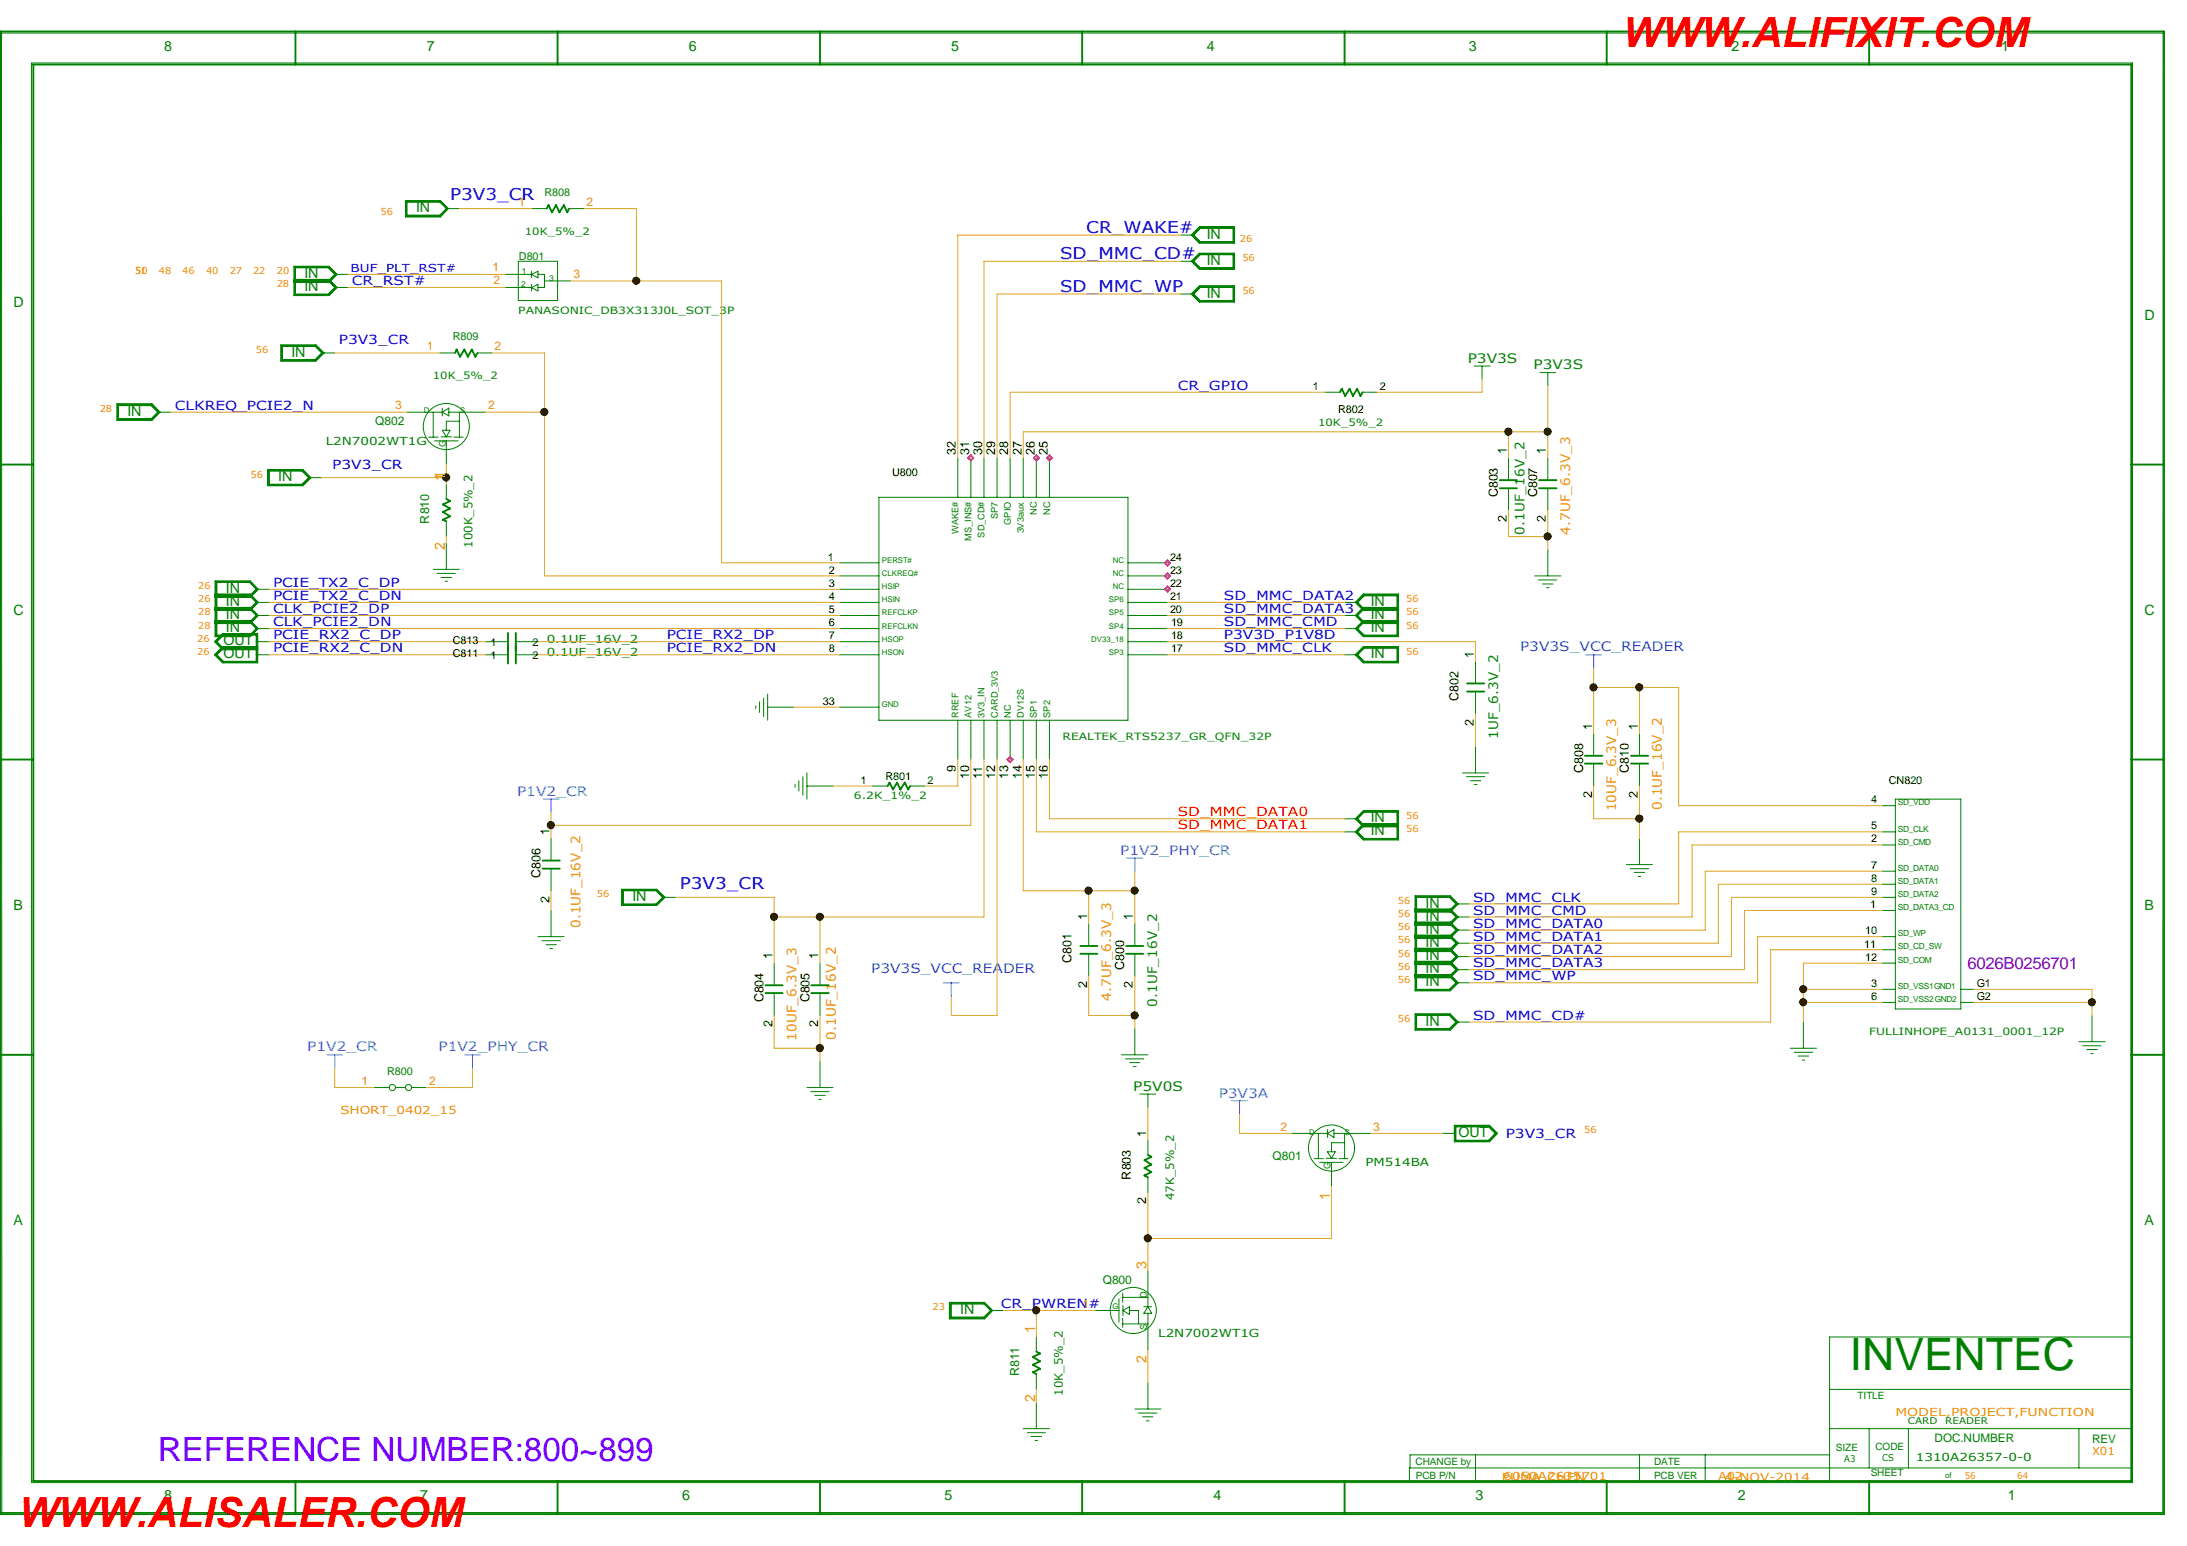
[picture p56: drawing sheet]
<svg xmlns="http://www.w3.org/2000/svg" width="297mm" height="210mm" viewBox="0 0 297 210" stroke-linecap="round" stroke-linejoin="round" font-family="sans-serif">
<defs><g id="words">
<text font-size="6.1" fill="#008000" x="251.2" y="186">INVENTEC</text>
<g font-size="5.6" fill="#f00">
<text x="220.4" y="6.4">WWW.ALIFIXIT.COM</text>
<text x="2.5" y="207.3">WWW.ALISALER.COM</text>
</g>
<text font-size="4.5" fill="#8000ff" x="21.4" y="198.4">REFERENCE NUMBER:800~899</text>
<text font-size="2.3" fill="#9400d3" x="267.2" y="131.6">6026B0256701</text>
<g font-size="2.2" fill="#00f">
<text x="61.1" y="27.1">P3V3_CR</text>
<text x="144" y="35.1">SD_MMC_CD#</text>
<text x="147.5" y="31.6">CR_WAKE#</text>
<text x="144" y="39.6">SD_MMC_WP</text>
<text x="92.3" y="120.6">P3V3_CR</text>
</g>
<g font-size="1.9" fill="#008000">
<text x="22.3" y="6.9">8</text>
<text x="58" y="6.9">7</text>
<text x="93.6" y="6.9">6</text>
<text x="129.2" y="6.9">5</text>
<text x="163.9" y="6.9">4</text>
<text x="199.5" y="6.9">3</text>
<text x="235.2" y="6.9">2</text>
<text x="271.8" y="6.9">1</text>
<text x="56.5" y="28.8">IN</text>
<text x="163.9" y="32.4">IN</text>
<text x="163.9" y="35.9">IN</text>
<text x="1.8" y="41.7">D</text>
<text x="41.4" y="39.5">IN</text>
<text x="41.4" y="37.7">IN</text>
<text x="163.9" y="40.4">IN</text>
<text x="291.2" y="43.4">D</text>
<text x="39.6" y="48.4">IN</text>
<text x="17.3" y="56.4">IN</text>
<text x="37.8" y="65.4">IN</text>
<text x="1.8" y="83.5">C</text>
<text x="30.7" y="82.3">IN</text>
<text x="30.7" y="80.5">IN</text>
<text x="186.2" y="82.3">IN</text>
<text x="291.2" y="83.5">C</text>
<text x="30.3" y="87.6">OUT</text>
<text x="30.3" y="89.4">OUT</text>
<text x="30.7" y="84">IN</text>
<text x="30.7" y="85.8">IN</text>
<text x="186.2" y="89.4">IN</text>
<text x="186.2" y="85.8">IN</text>
<text x="186.2" y="84">IN</text>
<text x="186.2" y="111.6">IN</text>
<text x="186.2" y="113.4">IN</text>
<text x="1.8" y="123.6">B</text>
<text x="85.9" y="122.3">IN</text>
<text x="193.6" y="125">IN</text>
<text x="193.6" y="123.2">IN</text>
<text x="291.2" y="123.6">B</text>
<text x="193.6" y="130.3">IN</text>
<text x="193.6" y="128.6">IN</text>
<text x="193.6" y="126.8">IN</text>
<text x="193.6" y="133.9">IN</text>
<text x="193.6" y="132.1">IN</text>
<text x="193.6" y="139.2">IN</text>
<text x="198.1" y="154.4">OUT</text>
<text x="1.8" y="166.3">A</text>
<text x="291.2" y="166.3">A</text>
<text x="130.4" y="178.4">IN</text>
<text x="22.3" y="203.7">8</text>
<text x="57.1" y="203.7">7</text>
<text x="92.7" y="203.7">6</text>
<text x="128.3" y="203.7">5</text>
<text x="164.8" y="203.7">4</text>
<text x="200.4" y="203.7">3</text>
<text x="236" y="203.7">2</text>
<text x="272.7" y="203.7">1</text>
</g>
<g font-size="1.9" fill="#ff8d00">
<text x="60.4" y="65.3" transform="rotate(-90 60.4 65.3)">11</text>
<text x="60.4" y="74.6" transform="rotate(-90 60.4 74.6)">2</text>
<text x="180.6" y="162.9" transform="rotate(-90 180.6 162.9)">1</text>
<text x="155.7" y="172.3" transform="rotate(-90 155.7 172.3)">3</text>
<text x="140.6" y="181" transform="rotate(-90 140.6 181)">1</text>
<text x="155.7" y="185.1" transform="rotate(-90 155.7 185.1)">2</text>
<text x="140.6" y="190.4" transform="rotate(-90 140.6 190.4)">2</text>
</g>
<g font-size="1.8" fill="#008000">
<text x="199.3" y="49.3">P3V3S</text>
<text x="208.3" y="50.2">P3V3S</text>
<text x="207" y="72.6" transform="rotate(-90 207 72.6)">0.1UF_16V_2</text>
<text x="203.5" y="100.3" transform="rotate(-90 203.5 100.3)">1UF_6.3V_2</text>
<text x="157.2" y="136.7" transform="rotate(-90 157.2 136.7)">0.1UF_16V_2</text>
<text x="153.9" y="148.1">P5V0S</text>
</g>
<g font-size="1.8" fill="#ff8d00">
<text x="213.3" y="72.6" transform="rotate(-90 213.3 72.6)">4.7UF_6.3V_3</text>
<text x="219.5" y="110.2" transform="rotate(-90 219.5 110.2)">10UF_6.3V_3</text>
<text x="225.7" y="110" transform="rotate(-90 225.7 110)">0.1UF_16V_2</text>
<text x="78.8" y="126" transform="rotate(-90 78.8 126)">0.1UF_16V_2</text>
<text x="150.9" y="135.8" transform="rotate(-90 150.9 135.8)">4.7UF_6.3V_3</text>
<text x="108.2" y="141.3" transform="rotate(-90 108.2 141.3)">10UF_6.3V_3</text>
<text x="113.5" y="141.2" transform="rotate(-90 113.5 141.2)">0.1UF_16V_2</text>
</g>
<g font-size="1.8" fill="#0080ff">
<text x="206.5" y="88.4">P3V3S_VCC_READER</text>
<text x="118.3" y="132.1">P3V3S_VCC_READER</text>
</g>
<g font-size="1.8" fill="#1e90ff">
<text x="70.2" y="108">P1V2_CR</text>
<text x="152.1" y="116">P1V2_PHY_CR</text>
<text x="41.7" y="142.7">P1V2_CR</text>
<text x="59.6" y="142.7">P1V2_PHY_CR</text>
<text x="165.5" y="149">P3V3A</text>
</g>
<g font-size="1.7" fill="#00f">
<text x="47.8" y="38.7">CR_RST#</text>
<text x="46" y="46.7">P3V3_CR</text>
<text x="160" y="53">CR_GPIO</text>
<text x="23.7" y="55.6">CLKREQ_PCIE2_N</text>
<text x="45.1" y="63.6">P3V3_CR</text>
<text x="37.1" y="83.2">CLK_PCIE2_DP</text>
<text x="37.1" y="81.4">PCIE_TX2_C_DN</text>
<text x="37.1" y="79.7">PCIE_TX2_C_DP</text>
<text x="166.2" y="83.2">SD_MMC_DATA3</text>
<text x="166.2" y="81.4">SD_MMC_DATA2</text>
<text x="37.1" y="88.6">PCIE_RX2_C_DN</text>
<text x="37.1" y="86.8">PCIE_RX2_C_DP</text>
<text x="37.1" y="85">CLK_PCIE2_DN</text>
<text x="90.5" y="86.8">PCIE_RX2_DP</text>
<text x="90.5" y="88.6">PCIE_RX2_DN</text>
<text x="166.2" y="85">SD_MMC_CMD</text>
<text x="166.2" y="86.8">P3V3D_P1V8D</text>
<text x="166.2" y="88.6">SD_MMC_CLK</text>
<text x="200.1" y="122.4">SD_MMC_CLK</text>
<text x="200.1" y="124.2">SD_MMC_CMD</text>
<text x="200.1" y="126">SD_MMC_DATA0</text>
<text x="200.1" y="127.8">SD_MMC_DATA1</text>
<text x="200.1" y="129.5">SD_MMC_DATA2</text>
<text x="200.1" y="131.3">SD_MMC_DATA3</text>
<text x="200.1" y="133.1">SD_MMC_WP</text>
<text x="200.1" y="138.4">SD_MMC_CD#</text>
<text x="204.5" y="154.5">P3V3_CR</text>
<text x="135.9" y="177.6">CR_PWREN#</text>
</g>
<g font-size="1.7">
<text x="129.8" y="61.8" transform="rotate(-90 129.8 61.8)">32</text>
<text x="131.6" y="61.8" transform="rotate(-90 131.6 61.8)">31</text>
<text x="133.4" y="61.8" transform="rotate(-90 133.4 61.8)">30</text>
<text x="135.2" y="61.8" transform="rotate(-90 135.2 61.8)">29</text>
<text x="136.9" y="61.8" transform="rotate(-90 136.9 61.8)">28</text>
<text x="138.8" y="61.8" transform="rotate(-90 138.8 61.8)">27</text>
<text x="140.5" y="61.8" transform="rotate(-90 140.5 61.8)">26</text>
<text x="142.3" y="61.8" transform="rotate(-90 142.3 61.8)">25</text>
<text x="204.6" y="61.7" transform="rotate(-90 204.6 61.7)">1</text>
<text x="210" y="61.7" transform="rotate(-90 210 61.7)">1</text>
<text x="203.5" y="67.5" transform="rotate(-90 203.5 67.5)">C803</text>
<text x="204.6" y="70.9" transform="rotate(-90 204.6 70.9)">2</text>
<text x="208.8" y="67.5" transform="rotate(-90 208.8 67.5)">C807</text>
<text x="210" y="70.9" transform="rotate(-90 210 70.9)">2</text>
<text x="200.2" y="89.3" transform="rotate(-90 200.2 89.3)">1</text>
<text x="198.1" y="95.1" transform="rotate(-90 198.1 95.1)">C802</text>
<text x="200.2" y="98.6" transform="rotate(-90 200.2 98.6)">2</text>
<text x="216.2" y="99.1" transform="rotate(-90 216.2 99.1)">1</text>
<text x="222.5" y="99.1" transform="rotate(-90 222.5 99.1)">1</text>
<text x="129.8" y="104.8" transform="rotate(-90 129.8 104.8)">9</text>
<text x="131.6" y="105.7" transform="rotate(-90 131.6 105.7)">10</text>
<text x="133.4" y="105.8" transform="rotate(-90 133.4 105.8)">11</text>
<text x="135.2" y="105.7" transform="rotate(-90 135.2 105.7)">12</text>
<text x="136.9" y="105.7" transform="rotate(-90 136.9 105.7)">13</text>
<text x="138.8" y="105.7" transform="rotate(-90 138.8 105.7)">14</text>
<text x="140.5" y="105.7" transform="rotate(-90 140.5 105.7)">15</text>
<text x="142.3" y="105.7" transform="rotate(-90 142.3 105.7)">16</text>
<text x="215" y="104.9" transform="rotate(-90 215 104.9)">C808</text>
<text x="221.2" y="104.9" transform="rotate(-90 221.2 104.9)">C810</text>
<text x="74.6" y="113.3" transform="rotate(-90 74.6 113.3)">1</text>
<text x="216.2" y="108.3" transform="rotate(-90 216.2 108.3)">2</text>
<text x="222.5" y="108.3" transform="rotate(-90 222.5 108.3)">2</text>
<text x="73.4" y="119.2" transform="rotate(-90 73.4 119.2)">C806</text>
<text x="74.6" y="122.6" transform="rotate(-90 74.6 122.6)">2</text>
<text x="147.7" y="124.9" transform="rotate(-90 147.7 124.9)">1</text>
<text x="153.9" y="124.9" transform="rotate(-90 153.9 124.9)">1</text>
<text x="104.9" y="130.3" transform="rotate(-90 104.9 130.3)">1</text>
<text x="111.1" y="130.3" transform="rotate(-90 111.1 130.3)">1</text>
<text x="145.5" y="130.8" transform="rotate(-90 145.5 130.8)">C801</text>
<text x="152.7" y="131.7" transform="rotate(-90 152.7 131.7)">C800</text>
<text x="103.7" y="136.1" transform="rotate(-90 103.7 136.1)">C804</text>
<text x="109.9" y="136.1" transform="rotate(-90 109.9 136.1)">C805</text>
<text x="147.7" y="134.2" transform="rotate(-90 147.7 134.2)">2</text>
<text x="153.9" y="134.2" transform="rotate(-90 153.9 134.2)">2</text>
<text x="104.9" y="139.5" transform="rotate(-90 104.9 139.5)">2</text>
<text x="111.1" y="139.5" transform="rotate(-90 111.1 139.5)">2</text>
<text x="155.7" y="154.3" transform="rotate(-90 155.7 154.3)">1</text>
<text x="153.6" y="160.1" transform="rotate(-90 153.6 160.1)">R803</text>
<text x="155.7" y="163.5" transform="rotate(-90 155.7 163.5)">2</text>
</g>
<g font-size="1.7" fill="#008000">
<text x="58.3" y="71.1" transform="rotate(-90 58.3 71.1)">R810</text>
<text x="138.4" y="186.9" transform="rotate(-90 138.4 186.9)">R811</text>
</g>
<g font-size="1.7" fill="#f00">
<text x="160" y="112.6">SD_MMC_DATA1</text>
<text x="160" y="110.8">SD_MMC_DATA0</text>
</g>
<g font-size="1.6" fill="#ff8d00">
<text x="70.4" y="27.9">1</text>
<text x="79.7" y="27.9">2</text>
<text x="66.9" y="36.8">1</text>
<text x="67" y="38.6">2</text>
<text x="77.9" y="37.7">3</text>
<text x="58" y="47.5">1</text>
<text x="67.2" y="47.5">2</text>
<text x="53.7" y="55.5">3</text>
<text x="66.3" y="55.5">2</text>
<text x="49.1" y="147.3">1</text>
<text x="58.3" y="147.3">2</text>
<text x="173.9" y="153.5">2</text>
<text x="186.5" y="153.5">3</text>
<text x="147" y="177.5">1</text>
</g>
<g font-size="1.6" fill="#008000">
<text x="51" y="57.7">Q802</text>
<text x="64.2" y="74.3" transform="rotate(-90 64.2 74.3)">100K_5%_2</text>
<text x="172.8" y="157.4">Q801</text>
<text x="159.5" y="162.9" transform="rotate(-90 159.5 162.9)">47K_5%_2</text>
<text x="149.8" y="174.3">Q800</text>
<text x="144.4" y="189.5" transform="rotate(-90 144.4 189.5)">10K_5%_2</text>
<text x="262.8" y="195.8">DOC.NUMBER</text>
<text x="284.1" y="195.9">REV</text>
</g>
<g font-size="1.5" fill="#008000">
<text x="74" y="26.6">R808</text>
<text x="70.5" y="35.3">D801</text>
<text x="61.5" y="46.2">R809</text>
<text x="44.2" y="60.4">L2N7002WT1G</text>
<text x="74.2" y="87.3">0.1UF_16V_2</text>
<text x="74.3" y="89.1">0.1UF_16V_2</text>
<text x="52.6" y="145.9">R800</text>
<text x="185.5" y="158.4">PM514BA</text>
<text x="157.3" y="181.5">L2N7002WT1G</text>
<text x="260.2" y="198.4">1310A26357-0-0</text>
</g>
<text font-size="1.5" fill="#00f" x="47.6" y="36.9">BUF_PLT_RST#</text>
<g font-size="1.5">
<text x="178.3" y="53">1</text>
<text x="187.4" y="53">2</text>
<text x="181.7" y="56">R802</text>
<text x="121.2" y="64.6">U800</text>
<text x="112.4" y="76.1">1</text>
<text x="112.6" y="77.9">2</text>
<text x="158.9" y="76.1">24</text>
<text x="158.9" y="77.9">23</text>
<text x="112.6" y="83.2">5</text>
<text x="112.6" y="79.7">3</text>
<text x="112.6" y="81.4">4</text>
<text x="158.9" y="79.7">22</text>
<text x="158.9" y="81.4">21</text>
<text x="158.9" y="83.2">20</text>
<text x="61.5" y="87.4">C813</text>
<text x="61.5" y="89.2">C811</text>
<text x="66.6" y="87.7">1</text>
<text x="66.6" y="89.5">1</text>
<text x="72.3" y="87.7">2</text>
<text x="72.3" y="89.5">2</text>
<text x="112.6" y="85">6</text>
<text x="112.6" y="86.8">7</text>
<text x="112.6" y="88.6">8</text>
<text x="159" y="86.8">18</text>
<text x="159" y="85">19</text>
<text x="159" y="88.6">17</text>
<text x="111.8" y="95.7">33</text>
<text x="116.9" y="106.4">1</text>
<text x="120.3" y="105.9">R801</text>
<text x="126" y="106.4">2</text>
<text x="256.5" y="106.5">CN820</text>
<text x="254.1" y="112.6">5</text>
<text x="254.1" y="109.1">4</text>
<text x="254.1" y="119.8">8</text>
<text x="254.1" y="118">7</text>
<text x="254.1" y="114.4">2</text>
<text x="254" y="123.3">1</text>
<text x="254.1" y="121.5">9</text>
<text x="253.2" y="128.7">11</text>
<text x="253.3" y="130.4">12</text>
<text x="253.3" y="126.9">10</text>
<text x="254.1" y="135.8">6</text>
<text x="254.1" y="134">3</text>
<text x="268.5" y="135.8">G2</text>
<text x="268.5" y="134">G1</text>
</g>
<g font-size="1.5" fill="#ff8d00">
<text x="46.2" y="151.2">SHORT_0402_15</text>
<text x="257.4" y="192.2">MODEL,PROJECT,FUNCTION</text>
<text x="284.1" y="197.5">X01</text>
<text x="204" y="201.1">PUMA CHEN</text>
<text x="204.2" y="200.9">6050A2635701</text>
<text x="233.4" y="200.9">A02</text>
<text x="234.3" y="201.1">4-NOV-2014</text>
</g>
<g font-size="1.4" fill="#008000">
<text x="71.3" y="32">10K_5%_2</text>
<text x="70.4" y="42.6">PANASONIC_DB3X313J0L_SOT_3P</text>
<text x="58.8" y="51.5">10K_5%_2</text>
<text x="179" y="57.8">10K_5%_2</text>
<text x="144.3" y="100.5">REALTEK_RTS5237_GR_QFN_32P</text>
<text x="116" y="108.5">6.2K_1%_2</text>
<text x="253.9" y="140.6">FULLINHOPE_A0131_0001_12P</text>
<text x="252.3" y="189.9">TITLE</text>
<text x="249.3" y="197">SIZE</text>
<text x="254.7" y="196.9">CODE</text>
<text x="192.3" y="198.8">CHANGE by</text>
<text x="192.3" y="200.7">PCB P/N</text>
<text x="224.7" y="198.8">DATE</text>
<text x="224.7" y="200.7">PCB VER</text>
<text x="254.1" y="200.4">SHEET</text>
</g>
<g font-size="1.3" fill="#ff8d00">
<text x="51.7" y="29.2">56</text>
<text x="168.4" y="32.8">26</text>
<text x="168.7" y="35.5">56</text>
<text x="18.4" y="37.3">51</text>
<text x="18.4" y="37.3">50</text>
<text x="21.6" y="37.3">48</text>
<text x="24.8" y="37.3">46</text>
<text x="28" y="37.3">40</text>
<text x="31.2" y="37.3">27</text>
<text x="34.4" y="37.3">22</text>
<text x="37.6" y="39">28</text>
<text x="37.6" y="37.3">20</text>
<text x="168.7" y="39.9">56</text>
<text x="34.8" y="47.9">56</text>
<text x="13.5" y="56">28</text>
<text x="34" y="64.9">56</text>
<text x="26.9" y="83.6">28</text>
<text x="26.9" y="80">26</text>
<text x="26.9" y="81.8">26</text>
<text x="191" y="81.8">56</text>
<text x="191" y="83.6">56</text>
<text x="26.8" y="87.1">26</text>
<text x="26.8" y="88.9">26</text>
<text x="26.9" y="85.3">28</text>
<text x="191" y="85.3">56</text>
<text x="191" y="88.9">56</text>
<text x="191" y="111.2">56</text>
<text x="191" y="112.9">56</text>
<text x="81.1" y="121.8">56</text>
<text x="189.9" y="124.5">56</text>
<text x="189.9" y="122.7">56</text>
<text x="189.9" y="129.9">56</text>
<text x="189.9" y="131.7">56</text>
<text x="189.9" y="128.1">56</text>
<text x="189.9" y="126.3">56</text>
<text x="189.9" y="133.4">56</text>
<text x="189.9" y="138.8">56</text>
<text x="215.2" y="153.9">56</text>
<text x="126.7" y="177.9">23</text>
<text x="266.9" y="200.7">56</text>
<text x="274" y="200.7">64</text>
</g>
<g font-size="1.3" fill="#008000">
<text x="60.5" y="60.7" transform="rotate(-90 60.5 60.7)">G</text>
<text x="135.5" y="70.5" transform="rotate(-90 135.5 70.5)">SP7</text>
<text x="137.3" y="71.2" transform="rotate(-90 137.3 71.2)">GPIO</text>
<text x="140.8" y="69.9" transform="rotate(-90 140.8 69.9)">NC</text>
<text x="142.6" y="69.9" transform="rotate(-90 142.6 69.9)">NC</text>
<text x="130.2" y="72.5" transform="rotate(-90 130.2 72.5)">WAKE#</text>
<text x="131.9" y="73.4" transform="rotate(-90 131.9 73.4)">MS_INS#</text>
<text x="133.7" y="73" transform="rotate(-90 133.7 73)">SD_CD#</text>
<text x="139.1" y="72.4" transform="rotate(-90 139.1 72.4)">3V3aux</text>
<text x="130.2" y="97.5" transform="rotate(-90 130.2 97.5)">RREF</text>
<text x="131.9" y="97.5" transform="rotate(-90 131.9 97.5)">AV12</text>
<text x="133.7" y="97.5" transform="rotate(-90 133.7 97.5)">3V3_IN</text>
<text x="135.5" y="97.5" transform="rotate(-90 135.5 97.5)">CARD_3V3</text>
<text x="137.3" y="97.5" transform="rotate(-90 137.3 97.5)">NC</text>
<text x="139.1" y="97.5" transform="rotate(-90 139.1 97.5)">DV12S</text>
<text x="140.8" y="97.5" transform="rotate(-90 140.8 97.5)">SP1</text>
<text x="142.6" y="97.5" transform="rotate(-90 142.6 97.5)">SP2</text>
<text x="180.7" y="158.7" transform="rotate(-90 180.7 158.7)">G</text>
<text x="155.8" y="176.2" transform="rotate(-90 155.8 176.2)">D</text>
<text x="155.8" y="180.6" transform="rotate(-90 155.8 180.6)">S</text>
<text x="259.1" y="193.4">CARD</text>
<text x="264.2" y="193.4">READER</text>
<text x="250.5" y="198.5">A3</text>
<text x="255.6" y="198.4">CS</text>
</g>
<g font-size="1.1" fill="#008000">
<text x="70.8" y="39">2</text>
<text x="70.9" y="37.2">1</text>
<text x="74.6" y="38.1">3</text>
<text x="57.6" y="56.1">D</text>
<text x="62.5" y="56.1">S</text>
<text x="119.8" y="76.4">PERST#</text>
<text x="151.1" y="76.4">NC</text>
<text x="119.8" y="78.2">CLKREQ#</text>
<text x="119.8" y="83.6">REFCLKP</text>
<text x="119.8" y="81.8">HSIN</text>
<text x="119.8" y="80">HSIP</text>
<text x="150.6" y="81.8">SP6</text>
<text x="150.6" y="83.6">SP5</text>
<text x="151.1" y="80">NC</text>
<text x="151.1" y="78.2">NC</text>
<text x="119.8" y="88.9">HSON</text>
<text x="119.8" y="87.1">HSOP</text>
<text x="119.8" y="85.3">REFCLKN</text>
<text x="148.2" y="87.1">DV33_18</text>
<text x="150.6" y="85.3">SP4</text>
<text x="150.6" y="88.9">SP3</text>
<text x="119.8" y="96">GND</text>
<text x="257.8" y="109.3">SD_VDD</text>
<text x="257.8" y="112.9">SD_CLK</text>
<text x="257.8" y="114.7">SD_CMD</text>
<text x="257.8" y="118.2">SD_DATA0</text>
<text x="257.8" y="123.6">SD_DATA3_CD</text>
<text x="257.8" y="121.8">SD_DATA2</text>
<text x="257.8" y="120">SD_DATA1</text>
<text x="257.8" y="127.1">SD_WP</text>
<text x="257.8" y="128.9">SD_CD_SW</text>
<text x="257.8" y="130.7">SD_COM</text>
<text x="257.8" y="134.3">SD_VSS1GND1</text>
<text x="257.8" y="136.1">SD_VSS2GND2</text>
<text x="177.8" y="154.1">D</text>
<text x="182.7" y="154.1">S</text>
<text x="151.1" y="177.8">G</text>
<text x="264.2" y="200.6">of</text>
</g>
</g></defs>
<g fill="none" stroke="#008000" stroke-width=".25">
<path d="M0 4.3h293.9v201.3h-293.9zM40.1 4.3v4.5M75.7 4.3v4.5M111.4 4.3v4.5M147 4.3v4.5M182.6 4.3v4.5M218.2 4.3v4.5M253.9 4.3v4.5M289.5 8.8h-285v192.3h285M289.5 8.7v192.4M74.2 28.3l.3-.4 .5 .9 .5-.9 .5 .9 .6-.9 .4 .9 .3-.5M61.8 47.9l.2-.4 .5 .9 .6-.9 .4 .9 .6-.9 .5 .9 .3-.5"/>
<path d="M182 53.3l.2-.5 .5 1 .6-1 .5 1 .5-1 .5 1 .3-.5M0 63.1h4.5M60.6 67.7l.5 .3-.9 .5 .9 .5-.9 .5 .9 .6-.9 .5 .4 .2M203.7 65.2h2.3M203.7 66.3h2.3M209 65.2h2.4M209 66.3h2.4M289.5 63.1h4.4M69 85.9v4.2M70.1 85.9v4.2M199.3 92.8h2.3M199.3 93.9h2.3"/>
<path d="M0 103.1h4.5M73.7 116.8h2.3M73.7 117.9h2.3M120.6 106.7l.2-.4 .5 .9 .5-.9 .5 .9 .6-.9 .5 .9 .2-.5M215.3 102.6h2.3M215.3 103.7h2.3M221.5 102.6h2.4M221.5 103.7h2.4M289.5 103.1h4.4M104 133.8h2.3M104 134.8h2.3M110.2 133.8h2.4"/>
<path d="M110.2 134.8h2.4M146.7 128.4h2.4M146.7 129.5h2.4M152.9 128.4h2.4M152.9 129.5h2.4M0 143.2h4.5M155.9 156.8l.5 .3-1 .4 1 .6-1 .5 1 .5-1 .5 .5 .3M289.5 143.2h4.4M140.8 183.5l.5 .3-1 .4 1 .6-1 .5 1 .5-1 .5 .5 .3M40.1 201.1v4.5M75.7 201.1v4.5M111.4 201.1v4.5"/>
<path d="M147 201.1v4.5M182.6 201.1v4.5M218.2 201.1v4.5M253.9 201.1v4.5"/>
</g>
<g fill="none" stroke="#008000" stroke-width=".14">
<path d="M.2 4.4l.1 201M.3 4.5h293.4M4.3 8.6v192.7M4.3 8.6h285.3v192.7h-285.3M293.8 4.5l-.1 200.9h-293.4M39.9 37.9h4.8l1.1 1.1-1.1 1.1h-4.8v-3.9h4.8l1.1 1.1-1.1 1.1h-4.8M40 38h4.7l1 1-1 1h-4.7v-3.8h4.7l1 1.1-1 1h-4.7M40 38.1h4.6l1 .9-1 1h-4.6v-3.7h4.6l1 1-1 .9h-4.6M40.1 38.1h4.5M44.6 38.1l.9 .9M45.5 37.3l-.9 .8M45.5 37.3l-.9-.9h-4.5v3.5h4.5l.9-.9"/>
<path d="M45.5 37.3h1.7M45.5 39h1.7M55.1 27.2h4.7l1.1 1.1-1.1 1.2h-4.7zM55.1 27.3h4.7l1 1-1 1.1h-4.7zM55.2 27.4h4.6l.9 .9-.9 1h-4.6zM55.3 27.4h4.4l.9 .9-.9 .9h-4.4zM60.6 28.3h1.8M68.6 37.3h3.6M68.6 39h3.6M70.4 35.5h5.3v5.3h-5.3zM72.2 28.3h2M72.2 37.3l.9-.5v.9z"/>
<path d="M72.2 39.1l.9-.5v.9zM72.2 36.8v.9M72.2 38.6v.9M73.1 37.3h.9v1.7h-.9M74 38.1h3.5M77.3 28.3h2M160.4 35.5h1.7M160.4 39.9h1.7M160.4 31.9h1.7M161.8 39.9l1.1-1.1h4.8v2.2h-4.8zM162 31.9l1-1h4.6v2h-4.6zM162 39.9l1-1h4.6v2h-4.6z"/>
<path d="M162.1 31.9l.9-.9h4.5v1.8h-4.5zM162.1 39.9l.9-.9h4.5v1.8h-4.5zM162.9 34.4h4.8v2.2h-4.8l-1.1-1.1zM162.9 30.8h4.8v2.2h-4.8l-1.1-1.1zM162.9 34.4h4.7v2.1h-4.7l-1-1zM162.9 30.9h4.7v2h-4.7l-1-1zM162.9 38.9h4.7v2h-4.7l-1-1zM163 34.5h4.6v1.9h-4.6l-1-.9zM163 34.6h4.5v1.8h-4.5l-.9-.9zM15.9 54.8h4.8l1.1 1.2-1.1 1.1h-4.8zM16 54.9h4.6l1 1.1-1 1h-4.6zM16 55h4.6l.9 1-.9 .9h-4.6z"/>
<path d="M16.1 55.1h4.4l.9 .9-.9 .9h-4.4zM21.4 56h1.8M38.1 46.8h4.8l1.1 1.1-1.1 1.1h-4.8zM38.2 46.9h4.7l1 1-1 1.1h-4.7zM38.3 46.9h4.5l1 1-1 1h-4.5zM38.4 47h4.4l.9 .9-.9 .9h-4.4zM43.7 47.9h1.8M55.3 56h4.8M58.2 59.4h1.3M58.8 56v3.4M59 59.9h3.2M59.7 47.9h2.1"/>
<path d="M59.9 59.3h1.4M60.1 56l.9-.6v1.1zM60.1 55.4v1.1M60.1 58.4h1l-.5 .9zM60.6 59.9v3.2M61 56h5M61.6 59.4h1.3M62.4 56v3.4M62.4 57.2h-1.8v1.2M64.9 47.9h1.9M180 53.3h2M185.1 53.3h2"/>
<path d="M200.2 49.7h2.2M201.3 49.7v1.8M209.2 50.6h2.1M210.2 50.6v1.8M36.4 63.8h4.7l1.1 1.1-1.1 1.1h-4.7zM36.4 63.8h4.7l1 1.1-1 1h-4.7zM36.5 63.9h4.6l.9 1-.9 .9h-4.6zM36.6 64h4.4l.9 .9-.9 .8h-4.4zM41.9 64.9h1.8M58.8 77.3h3.6M59.3 77.9h2.5M59.9 78.4h1.4"/>
<path d="M60.4 78.9h.4M60.6 65.7v2M60.6 70.8v2.1M60.6 73.7v3.6M114 78.2h5.4M114 76.4h5.4M119.4 67.5h33.8v30.3h-33.8zM130.1 62.2v5.3M131.9 62.2v5.3M133.6 62.2v5.3M135.4 62.2v5.3M137.2 62.2v5.3"/>
<path d="M139 62.2v5.3M140.8 62.2v5.3M142.5 62.2v5.3M153.2 78.2h5.4M153.2 76.4h5.4M204.9 62.2v3M204.9 66.3v3M208.4 78.2h3.6M209 78.7h2.5M209.5 79.3h1.4M210.1 79.8h.3M210.2 62.2v3"/>
<path d="M210.2 66.3v3M210.2 74.6v3.6M29.2 81.1h4.8l1.1-1.1-1.1-1.1h-4.8v7.5h4.8l1.1-1.1-1.1-1.1h-4.8M29.2 82.5h4.8l1.1 1.1-1.1 1.1h-4.8M29.2 80.6h4.8l1.1 1.2-1.1 1.1h-4.8M29.3 81h4.6l1.1-1-1.1-1h-4.6v7.4h4.6l1.1-1.1-1.1-1h-4.6M29.3 82.5h4.6l1.1 1.1-1.1 1h-4.6M29.3 80.7h4.6l1.1 1.1-1.1 1h-4.6M29.4 80.9h4.5l1-.9-1-1h-4.5v7.3h4.5l1-1-1-.9h-4.5M29.4 82.6h4.5l1 1-1 .9h-4.5M29.4 80.8h4.5l1 1-1 .9h-4.5M29.5 84.5h4.4"/>
<path d="M29.5 82.7h4.4M29.5 80.9h4.4M30.3 88h4.5M30.3 86.2l-.8 .9 .8 .9M33.9 84.5l.9 .8M33.9 82.7l.9 .9M33.9 80.9l.9 .9M34.8 80l-.9-.9h-4.4v7.1h5.3v3.6h-4.5l-.8-.9 .8-.9M34.8 83.6l-.9 .9M34.8 88.9h1.8M34.8 81.8l-.9 .9M34.8 87.1h1.8"/>
<path d="M34.8 85.3l-.9 .9M34.8 85.3h1.8M34.8 83.6h1.8M34.8 80l-.9 .9M34.8 80h1.8M34.8 81.8h1.8M34.8 87.9h-4.5l-1 1 1 1h4.5v-3.8h-4.5l-1 1 1 1h4.5M34.9 87.8h-4.6l-1.1 1.1 1.1 1h4.6v-3.8h-4.6l-1.1 1 1.1 1h4.6M35 87.8h-4.8l-1.1 1.1 1.1 1.1h4.8v-4h-4.8l-1.1 1.1 1.1 1.1h4.8M66 88.9h3M66 87.1h3M70.1 88.9h3"/>
<path d="M70.1 87.1h3M102.7 95.8v.4M103.2 95.3v1.4M103.7 94.8v2.5M104.3 94.2v3.6M104.3 96h3.5M114 88.9h5.4M114 87.1h5.4M114 85.3h5.4M114 83.6h5.4M114 80h5.4M114 81.8h5.4"/>
<path d="M114 96h5.4M130.1 97.8v5.3M131.9 97.8v5.3M133.6 97.8v5.3M135.4 97.8v5.3M137.2 97.8v5.3M139 97.8v5.3M140.8 97.8v5.3M142.5 97.8v5.3M153.2 88.9h5.4M153.2 87.1h5.4M153.2 85.3h5.4"/>
<path d="M153.2 83.6h5.4M153.2 80h5.4M153.2 81.8h5.4M182.6 88.9h1.8M182.6 85.3h1.8M182.6 83.6h1.8M182.6 81.8h1.8M184.1 88.9l1.1-1.1h4.7v2.2h-4.7zM184.3 88.9l.9-1h4.6v2h-4.6zM184.4 81.8l.9-.9h4.4v5.3h-4.4l-.9-.9M184.4 81.8l.9 .9M184.4 83.6l.9 .9"/>
<path d="M185.2 87.8h4.7v2.1h-4.7l-1-1zM185.3 88h4.4v1.8h-4.4l-.9-.9zM185.3 84.5h4.4M185.3 82.7h4.4M185.3 82.7l-.9 .9M185.3 84.5l-.9 .8M189.8 82.7h-4.6l-.9-.9 .9-1h4.6v5.5h-4.6l-.9-1 .9-.9h4.6M189.8 82.6h-4.6l-.9 1 .9 .9h4.6M189.9 82.8h-4.7l-1-1 1-1.1h4.7v5.7h-4.7l-1-1.1 1-1h4.7M189.9 82.5h-4.7l-1 1.1 1 1h4.7M189.9 82.9h-4.7l-1.1-1.1 1.1-1.2h4.7v5.8h-4.7l-1.1-1.1 1.1-1.1h4.7M189.9 82.5h-4.7l-1.1 1.1 1.1 1.1h4.7"/>
<path d="M200.4 89.8v3M200.4 93.9v3M216.4 99.6v3M222.7 99.6v3M74.8 113.8v3M74.8 117.9v3M108 106.5v.4M108.5 106v1.4M109 105.5v2.4M109.6 106.7h3.6M109.6 104.9v3.6M118.5 106.7h2.1"/>
<path d="M123.6 106.7h2M182.6 112.9h1.8M182.6 111.2h1.8M184.4 111.2l.9-.9h4.4v3.5h-4.4l-.9-.9M184.4 111.2l.9 .9M185.3 112.1h4.4M185.3 112.1l-.9 .8M189.8 112h-4.6l-.9 .9 .9 1h4.6v-3.7h-4.6l-.9 1 .9 .9h4.6M189.9 111.9h-4.7l-1 1 1 1.1h4.7v-3.9h-4.7l-1 1.1 1 1h4.7M189.9 111.8h-4.7l-1.1 1.1 1.1 1.1h4.7v-3.9h-4.7l-1.1 1.1 1.1 1.1h4.7M198.6 104.9h3.6M199.2 105.5h2.5"/>
<path d="M199.7 106h1.4M200.2 106.5h.4M200.4 101.3v3.6M216.4 103.7v3M220.9 117.4h3.5M221.4 117.9h2.5M222 118.4h1.4M222.5 119h.3M222.7 103.7v3M222.7 113.8v3.6M255.6 112.9h1.8M255.6 118.3h1.8"/>
<path d="M255.6 109.4h1.8M255.6 114.7h1.8M257.4 108.5h8.9v28.5h-8.9zM73.1 127.2h3.5M73.6 127.7h2.5M74.2 128.3h1.4M74.7 128.8h.4M74.8 123.6v3.6M84.5 120.7h4.7l1.1 1.1-1.1 1.1h-4.7zM84.5 120.8h4.7l1 1-1 1.1h-4.7zM84.6 120.9h4.6l.9 .9-.9 1h-4.6zM84.7 120.9h4.4l.9 .9-.9 .9h-4.4z"/>
<path d="M90 121.8h1.8M105.2 130.8v3M105.2 134.8v3.1M111.4 130.8v3M111.4 134.8v3.1M147.9 125.4v3M147.9 129.5v3M154.1 125.4v3M154.1 129.5v3M154.1 139.7v3.5M192.2 125.2h4.8l1.1 1.1-1.1 1.1h-4.8M192.2 123.8h4.8l1.1-1.1-1.1-1.1h-4.8v12.9h4.8l1.1-1.1-1.1-1.1h-4.8"/>
<path d="M192.2 137.7h4.8l1.1 1.1-1.1 1.1h-4.8zM192.2 127h4.8l1.1 1.1-1.1 1.1h-4.8M192.2 130.5h4.8l1.1 1.2-1.1 1.1h-4.8M192.2 128.7h4.8l1.1 1.2-1.1 1.1h-4.8M192.2 123.4h4.8l1.1 1.1-1.1 1.1h-4.8M192.3 125.3h4.6l1 1-1 1h-4.6M192.3 123.8h4.6l1-1.1-1-1h-4.6v12.8h4.6l1-1.1-1-1h-4.6M192.3 137.7h4.6l1 1.1-1 1h-4.6zM192.3 127h4.6l1 1.1-1 1h-4.6M192.3 130.6h4.6l1 1.1-1 1h-4.6M192.3 128.8h4.6l1 1.1-1 1h-4.6M192.3 123.5h4.6l1 1-1 1.1h-4.6"/>
<path d="M192.3 123.7h4.6l1-1-1-.9h-4.6v12.6h4.6l1-1-1-.9h-4.6M192.3 137.8h4.6l1 1-1 .9h-4.6zM192.3 127.1h4.6l1 1-1 .9h-4.6M192.3 130.7h4.6l1 1-1 .9h-4.6M192.3 128.9h4.6l1 1-1 .9h-4.6M192.3 123.6h4.6l1 .9-1 1h-4.6M192.4 127.2h4.4M192.4 137.9h4.4l.9 .9-.9 .9h-4.4zM192.4 125.4h4.4M192.4 128.9h4.4M192.4 132.5h4.4M192.4 130.8h4.4"/>
<path d="M192.4 123.6h4.4M196.8 125.4l.9 .9M196.8 127.2l.9 .9M196.8 130.8l.9 .9M196.8 128.9l.9 1M196.8 132.5l.9 .9M196.8 123.6l.9 .9M197.7 126.3l-.9 .9M197.7 122.7l-.9-.9h-4.4v12.5h4.4l.9-.9M197.7 126.3h1.8M197.7 128.1l-.9 .8M197.7 128.1h1.8"/>
<path d="M197.7 131.7l-.9 .8M197.7 131.7h1.8M197.7 129.9l-.9 .9M197.7 129.9h1.8M197.7 122.7l-.9 .9M197.7 122.7h1.8M197.7 133.4h1.8M197.7 124.5l-.9 .9M197.7 124.5h1.8M197.7 138.8h1.8M244.9 138.8v3.5M255.6 127.2h1.8"/>
<path d="M255.6 128.9h1.8M255.6 130.8h1.8M255.6 123.6h1.8M255.6 121.8h1.8M255.6 134.3h1.8M255.6 136.1h1.8M255.6 120.1h1.8M266.3 134.3h1.8M266.3 136.1h1.8M284.1 137.9v3.5M50.8 147.7h2.1M53.8 147.7h1.3"/>
<path d="M56 147.7h2M109.6 147.7h3.6M110.1 148.2h2.5M110.7 148.7h1.4M111.2 149.3h.3M111.4 144.1v3.6M152.3 143.2h3.6M152.9 143.8h2.5M153.4 144.3h1.4M153.9 144.8h.4M154.8 148.5h2.2M155.9 148.5v1.8"/>
<path d="M155.9 154.8v2M155.9 159.9v2M175.5 153.9h4.8M178.5 157.3h1.2M179.1 153.9v3.4M179.2 157.8h3.2M180.1 157.3h1.4M180.3 153.9l.9-.5v1zM180.3 153.4v1M180.3 156.4h1.1l-.6 .9zM180.8 157.8v3.2M181.2 153.9h5"/>
<path d="M181.9 157.3h1.2M182.6 155.2h-1.8v1.2M182.6 153.9v3.4M196 153.9h1.7M197.5 152.8h4.8l1.1 1.1-1.1 1.1h-4.8zM197.6 152.9h4.7l1 1-1 1h-4.7zM197.7 153h4.5l1 .9-1 1h-4.5zM197.7 153h4.5l.9 .9-.9 .9h-4.5zM243.2 142.3h3.5M243.7 142.9h2.5M244.2 143.4h1.5M244.8 143.9h.3"/>
<path d="M282.4 141.4h3.5M282.9 142h2.5M283.4 142.5h1.5M284 143h.3M128.9 176.8h4.8l1.1 1.1-1.1 1.2h-4.8zM129 176.9h4.7l1 1-1 1.1h-4.7zM129.1 177h4.6l.9 .9-.9 1h-4.6zM129.2 177h4.4l.9 .9-.9 .9h-4.4zM134.5 177.9h1.8M148.8 177.9h3.2M152 176.4v3.1M152.5 176.1h3.4"/>
<path d="M152.5 175.6v1.2M152.5 179v1.2M152.5 179.7h3.4M152.5 177.9l.9-.5v1.1zM152.5 177.2v1.4M153.4 177.9h1.2v1.8M155.4 177.4h1M155.9 172.6v4.8M155.9 178.3v5M155.9 177.4l.5 .9h-1zM139 194h3.5M139.5 194.5h2.5"/>
<path d="M140 195h1.5M140.6 195.6h.3M140.8 181.5v2M140.8 186.6v2M140.8 190.4v3.6M154.1 191.3h3.6M154.6 191.9h2.5M155.2 192.4h1.4M155.7 192.9h.4M155.9 187.7v3.6M191.4 199.3v1.8M200.4 197.5v3.6"/>
<path d="M222.7 197.5v3.6M231.6 197.5v3.6M248.5 194h41M248.5 197.5h-57v1.8h98M248.5 181.5v19.6M248.5 188.6h41M248.6 181.5h41M253.9 194v5.3M259.2 194v5.3M282.4 194v5.3"/>
<circle cx="60.6" cy="57.9" r="3.1"/>
<circle cx="53.3" cy="147.7" r=".43"/>
<circle cx="55.5" cy="147.7" r=".43"/>
<circle cx="180.8" cy="155.9" r="3.1"/>
<circle cx="153.9" cy="177.9" r="3.1"/>
</g>
<g fill="none" stroke="#daa520" stroke-width=".14">
<path d="M47.2 37.3h21.4M47.2 39h21.4M62.4 28.3h9.8M77.5 38.1h20.5v38.3h16M79.3 28.3h7.1v9.8M160.4 31.9h-30.3v30.3M160.4 35.5h-26.8v26.7M160.4 39.9h-25v22.3M23.2 56h32.1M45.5 47.9h14.2M66 56h8M66.8 47.9h7.2v30.3h40"/>
<path d="M180 53.3h-42.8v8.9M201.3 51.5v1.8h-14.2M204.9 58.6v3.6M210.2 52.4v9.8M210.2 58.6h-71.2v3.6M43.7 64.9h16.9M60.6 63.1v2.6M60.6 72.9v.8M204.9 69.3v3.6h5.3M210.2 69.3v5.3M36.6 80h77.4M36.6 81.8h77.4"/>
<path d="M36.6 83.6h77.4M36.6 85.3h77.4M36.6 88.9h29.4M36.6 87.1h29.4M73.1 88.9h40.9M73.1 87.1h40.9M107.8 96h6.2M158.6 87.1h41.8v2.7M158.6 81.8h24M158.6 83.6h24M158.6 85.3h24M158.6 88.9h24"/>
<path d="M200.4 96.9v4.4M216.4 90.7v8.9M216.4 93.3h11.6v16.1h27.6M222.7 93.3v6.3M74.8 110.3v3.5M113.2 106.7h5.3M130.1 103.1v3.6h-4.5M131.9 103.1v9h-57.1M133.6 103.1v21.4h-28.4M135.4 103.1v34.8h-6.2v-2.7M139 103.1v17.8h15.1M140.8 103.1v9.8h41.8"/>
<path d="M142.5 103.1v8.1h40.1M154.1 118.3v7.1M216.4 106.7v4.5h6.3M222.7 106.7v7.1M255.6 112.9h-27.6v9.8h-28.5M255.6 118.3h-24v8h-32.1M255.6 114.7h-25.8v9.8h-30.3M74.8 120.9v2.7M91.8 121.8h13.4v9M105.2 137.9v4.4h6.2M111.4 124.5v6.3M111.4 137.9v6.2"/>
<path d="M147.9 120.9v4.5M147.9 132.5v5.4h6.2M154.1 132.5v7.2M244.9 136.1h10.7M244.9 134.3h10.7M255.6 127.2h-16.9v6.2h-39.2M255.6 128.9h-15.1v9.9h-41M255.6 120.1h-22.2v8h-33.9M255.6 123.6h-18.7v8.1h-37.4M255.6 121.8h-20.4v8.1h-35.7M255.6 130.8h-10.7v8M268.1 136.1h16"/>
<path d="M268.1 134.3h16v3.6M45.5 145v2.7h5.3M64.2 145v2.7h-6.2M155.9 150.3v4.5M168.4 151.2v2.7h7.1M186.2 153.9h9.8M136.3 177.9h12.5M140.8 177.9v3.6M155.9 161.9v10.7M180.8 161v7.1h-24.9M140.8 188.6v1.8M155.9 183.3v4.4"/>
</g>
<path d="M215.4 88.9h2.1M216.4 88.9v1.8M128.1 133.4h2.2M129.2 133.4v1.8" fill="none" stroke="#0080ff" stroke-width=".14"/>
<path d="M131.9 61.8l.3 .4-.3 .3-.4-.3zM140.8 61.8l.3 .4-.3 .3-.4-.3zM142.5 61.8l.4 .4-.4 .3-.3-.3zM158.2 76.4l.4-.3 .3 .3-.3 .4zM158.2 78.2l.4-.3 .3 .3-.3 .4zM158.6 79.6l.3 .4-.3 .3-.4-.3zM136.8 103.1l.4-.3 .3 .3-.3 .4z" fill="none" stroke="#ff1493" stroke-width=".25"/>
<path d="M73.8 108.5h2.1M74.8 108.5v1.8M153 116.5h2.2M154.1 116.5v1.8M44.4 143.2h2.1M45.5 143.2v1.8M63.1 143.2h2.1M64.2 143.2v1.8M167.3 149.4h2.1M168.4 149.4v1.8" fill="none" stroke="#1e90ff" stroke-width=".14"/>
<g fill="#000">
<circle cx="86.4" cy="38.1" r=".49"/>
<circle cx="73.9" cy="55.9" r=".49"/>
<circle cx="204.9" cy="58.6" r=".49"/>
<circle cx="210.2" cy="58.6" r=".49"/>
<circle cx="60.6" cy="64.8" r=".49"/>
<circle cx="210.2" cy="72.8" r=".49"/>
<circle cx="216.4" cy="93.3" r=".49"/>
<circle cx="222.6" cy="93.3" r=".49"/>
<circle cx="74.8" cy="112" r=".49"/>
<circle cx="222.6" cy="111.1" r=".49"/>
<circle cx="105.1" cy="124.5" r=".49"/>
<circle cx="111.4" cy="124.5" r=".49"/>
<circle cx="147.8" cy="120.9" r=".49"/>
<circle cx="154.1" cy="120.9" r=".49"/>
<circle cx="154.1" cy="137.9" r=".49"/>
<circle cx="244.9" cy="136.1" r=".49"/>
<circle cx="244.9" cy="134.3" r=".49"/>
<circle cx="284.1" cy="136.1" r=".49"/>
<circle cx="111.4" cy="142.3" r=".49"/>
<circle cx="140.7" cy="177.9" r=".49"/>
<circle cx="155.9" cy="168.1" r=".49"/>
</g>
<g fill="none" stroke="#000" stroke-width=".14">
<circle cx="86.4" cy="38.1" r=".49"/>
<circle cx="73.9" cy="55.9" r=".49"/>
<circle cx="204.9" cy="58.6" r=".49"/>
<circle cx="210.2" cy="58.6" r=".49"/>
<circle cx="60.6" cy="64.8" r=".49"/>
<circle cx="210.2" cy="72.8" r=".49"/>
<circle cx="216.4" cy="93.3" r=".49"/>
<circle cx="222.6" cy="93.3" r=".49"/>
<circle cx="74.8" cy="112" r=".49"/>
<circle cx="222.6" cy="111.1" r=".49"/>
<circle cx="105.1" cy="124.5" r=".49"/>
<circle cx="111.4" cy="124.5" r=".49"/>
<circle cx="147.8" cy="120.9" r=".49"/>
<circle cx="154.1" cy="120.9" r=".49"/>
<circle cx="154.1" cy="137.9" r=".49"/>
<circle cx="244.9" cy="136.1" r=".49"/>
<circle cx="244.9" cy="134.3" r=".49"/>
<circle cx="284.1" cy="136.1" r=".49"/>
<circle cx="111.4" cy="142.3" r=".49"/>
<circle cx="140.7" cy="177.9" r=".49"/>
<circle cx="155.9" cy="168.1" r=".49"/>
</g>
<use href="#words"/>
</svg>
